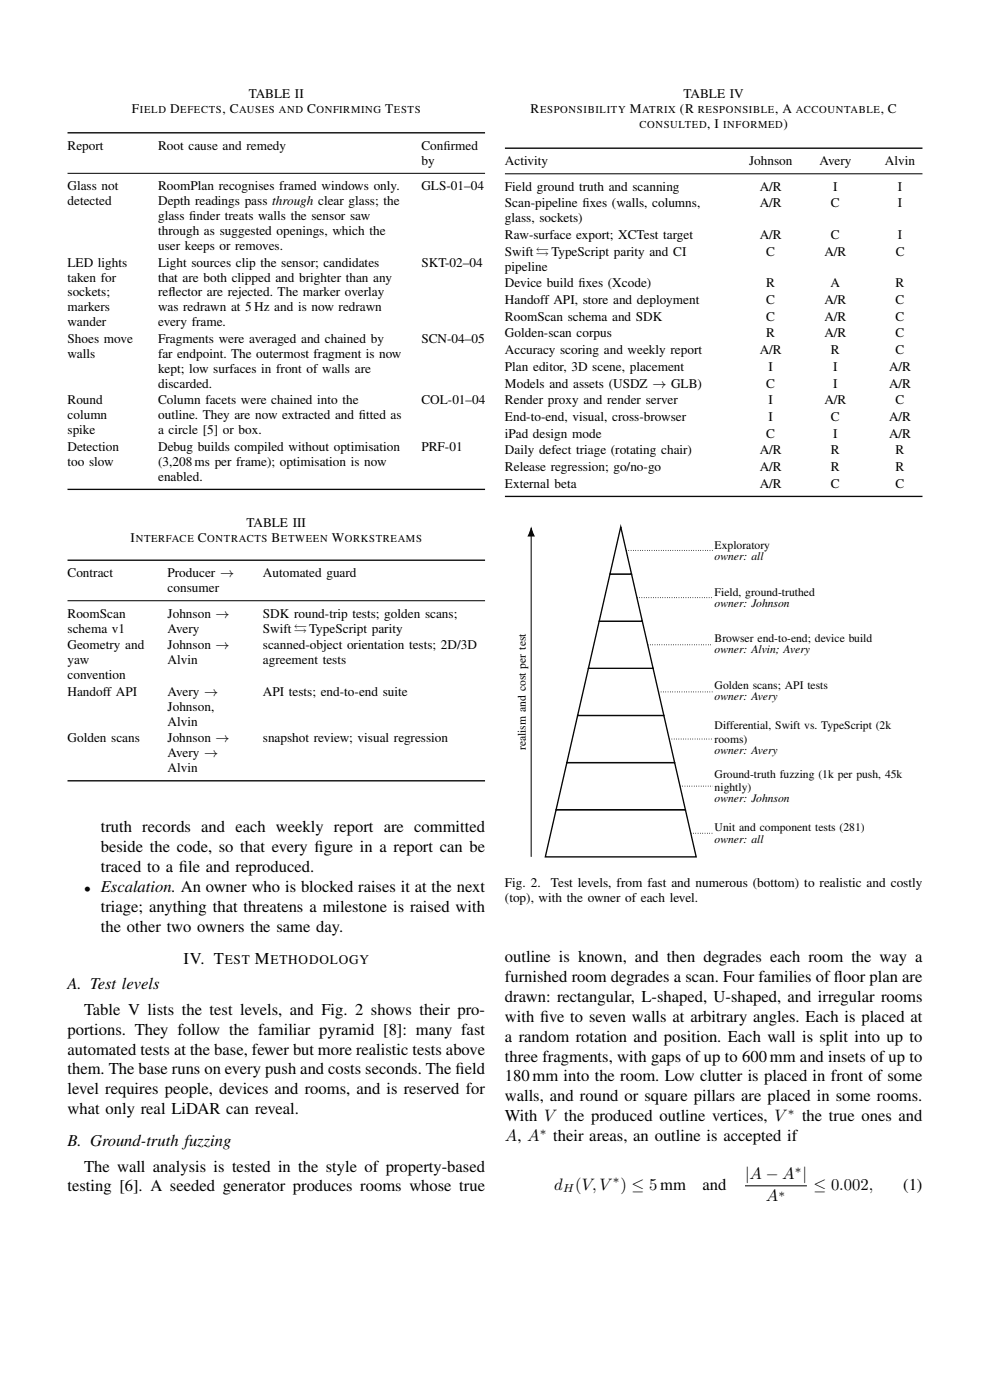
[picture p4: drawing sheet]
<svg xmlns="http://www.w3.org/2000/svg" width="210mm" height="297mm" viewBox="0 0 210 297" stroke-linecap="round" stroke-linejoin="round" font-family="sans-serif">
<defs><g id="words">
<g font-size="3.5">
<text x="21.4" y="176.6">truth records and each weekly report are committed</text>
<text x="21.4" y="180.8">beside the code, so that every f</text>
<text x="21.4" y="185">traced to a f</text>
<text x="38" y="185">ile and reproduced.</text>
<text x="66.7" y="180.8">igure in a report can be</text>
<text x="21.4" y="189.2">Escalation. An owner who is blocked raises it at the next</text>
<text x="21.4" y="193.5">triage; anything that threatens a milestone is raised with</text>
<text x="21.4" y="197.7">the other two owners the same day.</text>
<text x="14.3" y="209.9">A. Test levels</text>
<text x="38.9" y="204.4">IV. T</text>
<text x="54.1" y="204.4">M</text>
<text x="107.1" y="204.1">outline is known, and then degrades each room the way a</text>
<text x="107.1" y="208.3">furnished room degrades a scan. Four families of f</text>
<text x="176.9" y="208.3">loor plan are</text>
<text x="17.8" y="215.3">Table V lists the test levels, and Fig. 2 shows their pro-</text>
<text x="107.1" y="212.5">drawn: rectangular, L-shaped, U-shaped, and irregular rooms</text>
<text x="14.3" y="219.5">portions. They follow the familiar pyramid [8]: many fast</text>
<text x="107.1" y="216.8">with f</text>
<text x="107.1" y="221">a random rotation and position. Each wall is split into up to</text>
<text x="114.6" y="216.8">ive to seven walls at arbitrary angles. Each is placed at</text>
<text x="14.3" y="223.7">automated tests at the base, fewer but more realistic tests above</text>
<text x="14.3" y="227.9">them. The base runs on every push and costs seconds. The f</text>
<text x="96.6" y="227.9">ield</text>
<text x="107.1" y="225.2">three fragments, with gaps of up to 600mm and insets of up to</text>
<text x="14.3" y="232.2">level requires people, devices and rooms, and is reserved for</text>
<text x="107.1" y="229.4">180mm into the room. Low clutter is placed in front of some</text>
<text x="107.1" y="233.6">walls, and round or square pillars are placed in some rooms.</text>
<text x="14.3" y="236.4">what only real LiDAR can reveal.</text>
<text x="107.1" y="237.9">With V the produced outline vertices, V</text>
<text x="170.1" y="237.9">the true ones and</text>
<text x="14.3" y="243.1">B. Ground-truth fuzzing</text>
<text x="107.1" y="242.1">A, A</text>
<text x="117.3" y="242.1">their areas, an outline is accepted if</text>
<text x="17.8" y="248.5">The wall analysis is tested in the style of property-based</text>
<text x="158" y="250.1">|A − A |</text>
<text x="14.3" y="252.7">testing [6]. A seeded generator produces rooms whose true</text>
<text x="117.5" y="252.4">d</text>
<text x="122" y="252.4">(V,V ) ≤ 5mm</text>
<text x="149" y="252.4">and</text>
<text x="162.5" y="254.9">A</text>
<text x="172.6" y="252.4">≤ 0.002,</text>
<text x="191.6" y="252.4">(1)</text>
</g>
<g font-size="2.8">
<text x="28" y="23.9">F</text>
<text x="36.1" y="23.9">D</text>
<text x="47.2" y="23.9">, C</text>
<text x="52.8" y="20.8">TABLE II</text>
<text x="65.1" y="23.9">C</text>
<text x="81.7" y="23.9">T</text>
<text x="112.6" y="23.9">R</text>
<text x="133.6" y="23.9">M</text>
<text x="144.2" y="23.9">(R</text>
<text x="145" y="20.8">TABLE IV</text>
<text x="164.4" y="23.9">, A</text>
<text x="186.8" y="23.9">, C</text>
<text x="150" y="27.1">, I</text>
<text x="166.2" y="27.1">)</text>
<text x="14.3" y="31.8">Report</text>
<text x="33.5" y="31.8">Root cause and remedy</text>
<text x="89.4" y="35">by</text>
<text x="89.4" y="31.8">Conf</text>
<text x="94.1" y="31.8">irmed</text>
<text x="107.1" y="35.1">Activity</text>
<text x="158.9" y="35.1">Johnson</text>
<text x="173.8" y="35.1">Avery</text>
<text x="187.7" y="35.1">Alvin</text>
<text x="14.3" y="40.4">Glass not</text>
<text x="33.5" y="40.4">RoomPlan recognises framed windows only.</text>
<text x="89.4" y="40.4">GLS-01–04</text>
<text x="107.1" y="40.5">Field ground truth and scanning</text>
<text x="161.1" y="40.5">A/R</text>
<text x="176.7" y="40.5">I</text>
<text x="190.5" y="40.5">I</text>
<text x="14.3" y="43.5">detected</text>
<text x="33.5" y="43.5">Depth readings pass through clear glass; the</text>
<text x="33.5" y="46.7">glass f</text>
<text x="40.1" y="46.7">inder treats walls the sensor saw</text>
<text x="107.1" y="44">Scan-pipeline f</text>
<text x="107.1" y="47.2">glass, sockets)</text>
<text x="123.6" y="44">ixes (walls, columns,</text>
<text x="161.1" y="44">A/R</text>
<text x="176.3" y="44">C</text>
<text x="190.5" y="44">I</text>
<text x="33.5" y="49.9">through as suggested openings, which the</text>
<text x="33.5" y="53">user keeps or removes.</text>
<text x="107.1" y="50.7">Raw-surface export; XCTest target</text>
<text x="161.1" y="50.7">A/R</text>
<text x="176.3" y="50.7">C</text>
<text x="190.5" y="50.7">I</text>
<text x="14.3" y="56.6">LED lights</text>
<text x="14.3" y="59.7">taken for</text>
<text x="33.5" y="56.6">Light sources clip the sensor; candidates</text>
<text x="33.5" y="59.7">that are both clipped and brighter than any</text>
<text x="89.4" y="56.6">SKT-02–04</text>
<text x="107.1" y="54.3">Swift⇆TypeScript parity and CI</text>
<text x="107.1" y="57.4">pipeline</text>
<text x="162.6" y="54.3">C</text>
<text x="174.9" y="54.3">A/R</text>
<text x="190" y="54.3">C</text>
<text x="14.3" y="62.9">sockets;</text>
<text x="33.5" y="62.9">ref</text>
<text x="35.7" y="62.9">lector are rejected. The marker overlay</text>
<text x="107.1" y="61">Device build f</text>
<text x="107.1" y="64.5">Handoff API, store and deployment</text>
<text x="122.7" y="61">ixes (Xcode)</text>
<text x="162.6" y="64.5">C</text>
<text x="162.6" y="61">R</text>
<text x="174.9" y="64.5">A/R</text>
<text x="176.2" y="61">A</text>
<text x="190" y="61">R</text>
<text x="190" y="64.5">C</text>
<text x="14.3" y="66">markers</text>
<text x="14.3" y="69.2">wander</text>
<text x="33.5" y="66">was redrawn at 5Hz and is now redrawn</text>
<text x="33.5" y="69.2">every frame.</text>
<text x="107.1" y="68">RoomScan schema and SDK</text>
<text x="107.1" y="71.6">Golden-scan corpus</text>
<text x="162.6" y="68">C</text>
<text x="162.6" y="71.6">R</text>
<text x="174.9" y="68">A/R</text>
<text x="174.9" y="71.6">A/R</text>
<text x="190" y="68">C</text>
<text x="190" y="71.6">C</text>
<text x="14.3" y="72.8">Shoes move</text>
<text x="14.3" y="75.9">walls</text>
<text x="33.5" y="72.8">Fragments were averaged and chained by</text>
<text x="33.5" y="75.9">far endpoint. The outermost fragment is now</text>
<text x="89.4" y="72.8">SCN-04–05</text>
<text x="107.1" y="75.1">Accuracy scoring and weekly report</text>
<text x="161.1" y="75.1">A/R</text>
<text x="176.3" y="75.1">R</text>
<text x="190" y="75.1">C</text>
<text x="33.5" y="79.1">kept; low surfaces in front of walls are</text>
<text x="33.5" y="82.2">discarded.</text>
<text x="107.1" y="78.7">Plan editor, 3D scene, placement</text>
<text x="107.1" y="82.2">Models and assets (USDZ → GLB)</text>
<text x="162.6" y="82.2">C</text>
<text x="163" y="78.7">I</text>
<text x="176.7" y="78.7">I</text>
<text x="176.7" y="82.2">I</text>
<text x="188.6" y="78.7">A/R</text>
<text x="188.6" y="82.2">A/R</text>
<text x="14.3" y="85.8">Round</text>
<text x="14.3" y="89">column</text>
<text x="33.5" y="85.8">Column facets were chained into the</text>
<text x="33.5" y="89">outline. They are now extracted and f</text>
<text x="76.1" y="89">itted as</text>
<text x="89.4" y="85.8">COL-01–04</text>
<text x="107.1" y="85.8">Render proxy and render server</text>
<text x="107.1" y="89.3">End-to-end, visual, cross-browser</text>
<text x="163" y="85.8">I</text>
<text x="163" y="89.3">I</text>
<text x="174.9" y="85.8">A/R</text>
<text x="176.3" y="89.3">C</text>
<text x="188.6" y="89.3">A/R</text>
<text x="190" y="85.8">C</text>
<text x="14.3" y="92.1">spike</text>
<text x="14.3" y="95.7">Detection</text>
<text x="33.5" y="92.1">a circle [5] or box.</text>
<text x="33.5" y="95.7">Debug builds compiled without optimisation</text>
<text x="89.4" y="95.7">PRF-01</text>
<text x="107.1" y="92.8">iPad design mode</text>
<text x="162.6" y="92.8">C</text>
<text x="176.7" y="92.8">I</text>
<text x="188.6" y="92.8">A/R</text>
<text x="14.3" y="98.8">too slow</text>
<text x="33.5" y="98.8">(3,208ms per frame); optimisation is now</text>
<text x="33.5" y="102">enabled.</text>
<text x="107.1" y="96.4">Daily defect triage (rotating chair)</text>
<text x="107.1" y="99.9">Release regression; go/no-go</text>
<text x="161.1" y="99.9">A/R</text>
<text x="161.1" y="96.4">A/R</text>
<text x="176.3" y="99.9">R</text>
<text x="176.3" y="96.4">R</text>
<text x="190" y="99.9">R</text>
<text x="190" y="96.4">R</text>
<text x="107.1" y="103.5">External beta</text>
<text x="161.1" y="103.5">A/R</text>
<text x="176.3" y="103.5">C</text>
<text x="190" y="103.5">C</text>
<text x="52.3" y="111.8">TABLE III</text>
<text x="27.7" y="115">I</text>
<text x="42" y="115">C</text>
<text x="57.6" y="115">B</text>
<text x="70.4" y="115">W</text>
<text x="14.3" y="122.5">Contract</text>
<text x="35.5" y="122.5">Producer →</text>
<text x="35.5" y="125.7">consumer</text>
<text x="55.8" y="122.5">Automated guard</text>
<text x="14.3" y="131">RoomScan</text>
<text x="35.5" y="131">Johnson →</text>
<text x="55.8" y="131">SDK round-trip tests; golden scans;</text>
<text x="14.3" y="134.2">schema v1</text>
<text x="14.3" y="137.7">Geometry and</text>
<text x="35.5" y="137.7">Johnson →</text>
<text x="35.5" y="134.2">Avery</text>
<text x="55.8" y="134.2">Swift⇆TypeScript parity</text>
<text x="55.8" y="137.7">scanned-object orientation tests; 2D/3D</text>
<text x="14.3" y="140.9">yaw</text>
<text x="35.5" y="140.9">Alvin</text>
<text x="55.8" y="140.9">agreement tests</text>
<text x="14.3" y="144.1">convention</text>
<text x="14.3" y="147.6">Handoff API</text>
<text x="35.5" y="147.6">Avery →</text>
<text x="55.8" y="147.6">API tests; end-to-end suite</text>
<text x="35.5" y="150.8">Johnson,</text>
<text x="35.5" y="153.9">Alvin</text>
<text x="14.3" y="157.5">Golden scans</text>
<text x="35.5" y="157.5">Johnson →</text>
<text x="35.5" y="160.6">Avery →</text>
<text x="55.8" y="157.5">snapshot review; visual regression</text>
<text x="35.5" y="163.8">Alvin</text>
<text x="107.1" y="188.2">Fig. 2.</text>
<text x="107.1" y="191.4">(top), with the owner of each level.</text>
<text x="116.9" y="188.2">Test levels, from fast and numerous (bottom) to realistic and costly</text>
<text x="47.7" y="204.4">EST</text>
<text x="57.4" y="204.4">ETHODOLOGY</text>
</g>
<g font-size="2.5">
<text x="151.6" y="116.4">Exploratory</text>
<text x="151.6" y="118.8">owner: all</text>
<text x="151.6" y="126.4">Field, ground-truthed</text>
<text x="151.6" y="128.8">owner: Johnson</text>
<text x="151.6" y="136.1">Browser end-to-end; device build</text>
<text x="151.6" y="138.6">owner: Alvin; Avery</text>
<text x="151.6" y="146.1">Golden scans; API tests</text>
<text x="151.6" y="148.6">owner: Avery</text>
<text x="151.6" y="154.7">Differential, Swift vs. TypeScript (2k</text>
<text x="111.5" y="159.2" transform="rotate(-90 111.5 159.2)">realism and cost per test</text>
<text x="151.6" y="157.5">rooms)</text>
<text x="151.6" y="160">owner: Avery</text>
<text x="151.6" y="165">Ground-truth fuzzing (1k per push, 45k</text>
<text x="151.6" y="167.8">nightly)</text>
<text x="151.6" y="170.2">owner: Johnson</text>
<text x="151.6" y="176.4">Unit and component tests (281)</text>
<text x="151.6" y="178.8">owner: all</text>
<text x="17.8" y="189.2">•</text>
<text x="167.1" y="236.6">∗</text>
<text x="114.5" y="240.8">∗</text>
<text x="130" y="251">∗</text>
<text x="168.6" y="248.8">∗</text>
<text x="119.4" y="253">H</text>
<text x="165.1" y="253.8">∗</text>
</g>
<g font-size="2.2">
<text x="29.7" y="23.9">IELD</text>
<text x="38.2" y="23.9">EFECTS</text>
<text x="50.8" y="23.9">AUSES AND</text>
<text x="67.2" y="23.9">ONFIRMING</text>
<text x="83.6" y="23.9">ESTS</text>
<text x="114.6" y="23.9">ESPONSIBILITY</text>
<text x="136.2" y="23.9">ATRIX</text>
<text x="148" y="23.9">RESPONSIBLE</text>
<text x="168.8" y="23.9">ACCOUNTABLE</text>
<text x="135.6" y="27.1">CONSULTED</text>
<text x="153.4" y="27.1">INFORMED</text>
<text x="28.8" y="115">NTERFACE</text>
<text x="44" y="115">ONTRACTS</text>
<text x="59.6" y="115">ETWEEN</text>
<text x="73.1" y="115">ORKSTREAMS</text>
</g>
</g></defs>
<path d="M14.3 28.2h88.6M107.1 31.4h88.6M14.3 103.8h88.6M14.3 118.8h88.6M107.1 105.3h88.6M14.3 165.6h88.6" fill="none" stroke="#000" stroke-width=".28"/>
<path d="M14.3 36.8h88.6M107.1 36.9h88.6M14.3 127.4h88.6" fill="none" stroke="#000" stroke-width=".21"/>
<path d="M118 171.8h27.4l2.3 10h-32z" fill="#fff" stroke="#000" stroke-width=".28"/>
<path d="M146.5 176.8h4.7" fill="none" stroke="#000" stroke-width=".21" stroke-dasharray=".1 .4" stroke-linecap="butt"/>
<path d="M120.2 161.8h22.9l2.3 10h-27.4z" fill="#fff" stroke="#000" stroke-width=".28"/>
<path d="M144.2 166.8h7" fill="none" stroke="#000" stroke-width=".21" stroke-dasharray=".1 .4" stroke-linecap="butt"/>
<path d="M122.5 151.8h18.3l2.3 10h-22.9z" fill="#fff" stroke="#000" stroke-width=".28"/>
<path d="M142 156.8h9.2" fill="none" stroke="#000" stroke-width=".21" stroke-dasharray=".1 .4" stroke-linecap="butt"/>
<path d="M124.8 141.8h13.7l2.3 10h-18.3z" fill="#fff" stroke="#000" stroke-width=".28"/>
<path d="M139.7 146.8h11.5" fill="none" stroke="#000" stroke-width=".21" stroke-dasharray=".1 .4" stroke-linecap="butt"/>
<path d="M127.1 131.8h9.1l2.3 10h-13.7z" fill="#fff" stroke="#000" stroke-width=".28"/>
<path d="M137.4 136.8h13.8" fill="none" stroke="#000" stroke-width=".21" stroke-dasharray=".1 .4" stroke-linecap="butt"/>
<path d="M129.4 121.8h4.6l2.2 10h-9.1z" fill="#fff" stroke="#000" stroke-width=".28"/>
<path d="M135.1 126.8h16.1" fill="none" stroke="#000" stroke-width=".21" stroke-dasharray=".1 .4" stroke-linecap="butt"/>
<path d="M131.7 111.8l2.3 10h-4.6z" fill="#fff" stroke="#000" stroke-width=".28"/>
<path d="M132.8 116.8h18.4" fill="none" stroke="#000" stroke-width=".21" stroke-dasharray=".1 .4" stroke-linecap="butt"/>
<path d="M112.7 113.7v68.1M158 251.6h13.2" fill="none" stroke="#000" stroke-width=".21"/>
<path d="M112.7 112.1l.6 1.6h-1.3z" fill="#000" stroke="#000" stroke-width=".21"/>
<use href="#words"/>
</svg>
